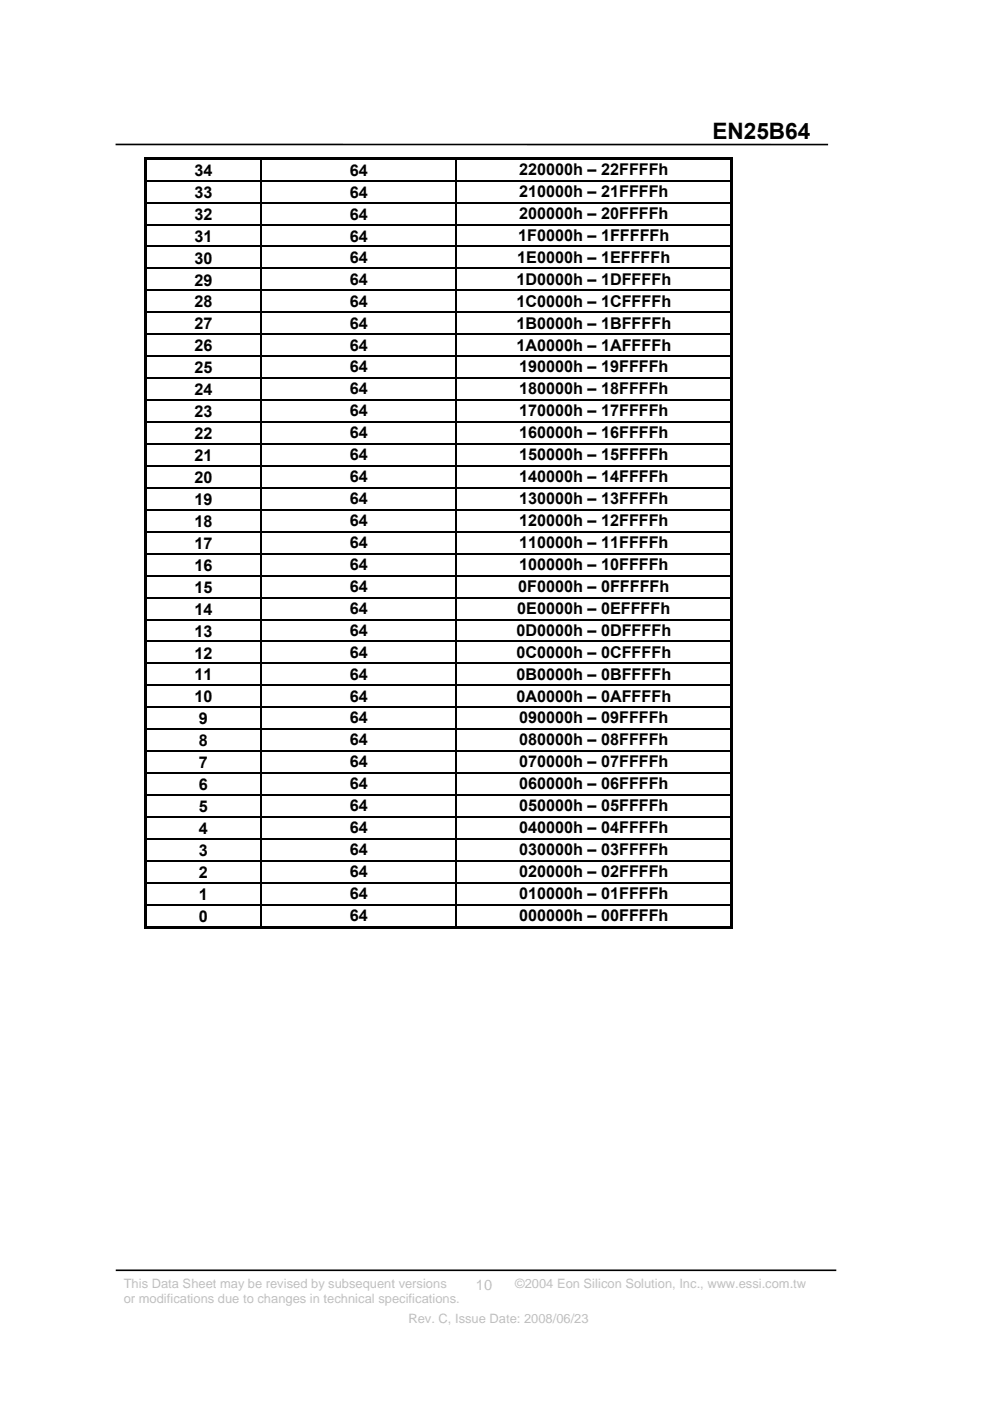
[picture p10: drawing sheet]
<svg xmlns="http://www.w3.org/2000/svg" width="210mm" height="297mm" viewBox="0 0 210 297" stroke-linecap="round" stroke-linejoin="round" font-family="sans-serif">
<defs><g id="words">
<text font-size="4.8" x="151.1" y="29.4">EN25B64</text>
<g font-size="3.4">
<text x="41.2" y="37.3">34</text>
<text x="41.2" y="41.9">33</text>
<text x="74.2" y="37.3">64</text>
<text x="74.2" y="41.9">64</text>
<text x="110.1" y="37.1">220000h – 22FFFFh</text>
<text x="110.1" y="41.7">210000h – 21FFFFh</text>
<text x="41.2" y="46.6">32</text>
<text x="74.2" y="46.6">64</text>
<text x="110.1" y="46.4">200000h – 20FFFFh</text>
<text x="41.2" y="51.2">31</text>
<text x="74.2" y="51.2">64</text>
<text x="109.9" y="51.1">1F0000h – 1FFFFFh</text>
<text x="41.2" y="55.9">30</text>
<text x="74.2" y="55.7">64</text>
<text x="109.7" y="55.7">1E0000h – 1EFFFFh</text>
<text x="41.2" y="60.5">29</text>
<text x="41.2" y="65.2">28</text>
<text x="74.2" y="60.3">64</text>
<text x="74.2" y="65">64</text>
<text x="109.5" y="60.3">1D0000h – 1DFFFFh</text>
<text x="109.5" y="65">1C0000h – 1CFFFFh</text>
<text x="41.2" y="69.8">27</text>
<text x="74.2" y="69.7">64</text>
<text x="109.5" y="69.7">1B0000h – 1BFFFFh</text>
<text x="41.2" y="74.5">26</text>
<text x="74.2" y="74.3">64</text>
<text x="109.5" y="74.3">1A0000h – 1AFFFFh</text>
<text x="41.2" y="79.1">25</text>
<text x="41.2" y="83.8">24</text>
<text x="74.2" y="79">64</text>
<text x="74.2" y="83.6">64</text>
<text x="110.1" y="79">190000h – 19FFFFh</text>
<text x="110.1" y="83.6">180000h – 18FFFFh</text>
<text x="41.2" y="88.5">23</text>
<text x="74.2" y="88.3">64</text>
<text x="110.1" y="88.3">170000h – 17FFFFh</text>
<text x="41.2" y="93.1">22</text>
<text x="74.2" y="92.9">64</text>
<text x="110.1" y="92.9">160000h – 16FFFFh</text>
<text x="41.2" y="97.7">21</text>
<text x="74.2" y="97.6">64</text>
<text x="110.1" y="97.6">150000h – 15FFFFh</text>
<text x="41.2" y="102.4">20</text>
<text x="41.2" y="107.1">19</text>
<text x="74.2" y="102.2">64</text>
<text x="74.2" y="106.9">64</text>
<text x="110.1" y="102.2">140000h – 14FFFFh</text>
<text x="110.1" y="106.9">130000h – 13FFFFh</text>
<text x="41.2" y="111.7">18</text>
<text x="74.2" y="111.5">64</text>
<text x="110.1" y="111.5">120000h – 12FFFFh</text>
<text x="41.2" y="116.4">17</text>
<text x="74.2" y="116.2">64</text>
<text x="110.1" y="116.2">110000h – 11FFFFh</text>
<text x="41.2" y="121">16</text>
<text x="41.2" y="125.7">15</text>
<text x="74.2" y="120.8">64</text>
<text x="74.2" y="125.5">64</text>
<text x="109.9" y="125.5">0F0000h – 0FFFFFh</text>
<text x="110.1" y="120.8">100000h – 10FFFFh</text>
<text x="41.2" y="130.3">14</text>
<text x="74.2" y="130.1">64</text>
<text x="109.7" y="130.1">0E0000h – 0EFFFFh</text>
<text x="41.2" y="135">13</text>
<text x="74.2" y="134.8">64</text>
<text x="109.5" y="134.8">0D0000h – 0DFFFFh</text>
<text x="41.2" y="139.6">12</text>
<text x="74.2" y="139.4">64</text>
<text x="109.5" y="139.4">0C0000h – 0CFFFFh</text>
<text x="41.2" y="144.3">11</text>
<text x="41.2" y="148.9">10</text>
<text x="74.2" y="144.1">64</text>
<text x="74.2" y="148.7">64</text>
<text x="109.5" y="144.1">0B0000h – 0BFFFFh</text>
<text x="109.5" y="148.7">0A0000h – 0AFFFFh</text>
<text x="42.2" y="153.6">9</text>
<text x="74.2" y="153.4">64</text>
<text x="110.1" y="153.4">090000h – 09FFFFh</text>
<text x="42.2" y="158.2">8</text>
<text x="74.2" y="158.1">64</text>
<text x="110.1" y="158.1">080000h – 08FFFFh</text>
<text x="42.2" y="162.9">7</text>
<text x="42.2" y="167.5">6</text>
<text x="74.2" y="162.7">64</text>
<text x="74.2" y="167.3">64</text>
<text x="110.1" y="162.7">070000h – 07FFFFh</text>
<text x="110.1" y="167.3">060000h – 06FFFFh</text>
<text x="42.2" y="172.2">5</text>
<text x="74.2" y="172">64</text>
<text x="110.1" y="172">050000h – 05FFFFh</text>
<text x="42.2" y="176.8">4</text>
<text x="74.2" y="176.7">64</text>
<text x="110.1" y="176.7">040000h – 04FFFFh</text>
<text x="42.2" y="181.5">3</text>
<text x="74.2" y="181.3">64</text>
<text x="74.2" y="185.9">64</text>
<text x="110.1" y="181.3">030000h – 03FFFFh</text>
<text x="110.1" y="185.9">020000h – 02FFFFh</text>
<text x="42.2" y="186.1">2</text>
<text x="42.2" y="190.8">1</text>
<text x="74.2" y="190.6">64</text>
<text x="110.1" y="190.6">010000h – 01FFFFh</text>
<text x="42.2" y="195.5">0</text>
<text x="74.2" y="195.3">64</text>
<text x="110.1" y="195.3">000000h – 00FFFFh</text>
</g>
<text font-size="3.1" fill="#c0c0c0" x="100.9" y="273.5">10</text>
<g font-size="2.7" fill="#c0c0c0">
<text x="26.2" y="273.1">This Data Sheet may be revised by subsequent versions</text>
<text x="109.3" y="273.1">©2004 Eon Silicon Solution, Inc., www.essi.com.tw</text>
<text x="26.2" y="276.3">or modifications due to changes in technical specifications.</text>
<text x="86.6" y="280.5">Rev. C, Issue Date: 2008/06/23</text>
</g>
</g></defs>
<path d="M24.5 30.6h151.1" fill="none" stroke="#000" stroke-width=".34"/>
<path d="M86.3 277.6h51.2v3.7h-51.2z" fill="#fff"/>
<path d="M24.6 269.3h152.8" fill="none" stroke="#000" stroke-width=".34"/>
<g fill="#000">
<path d="M30.6 33.3h.5v.5h-.5zM30.6 33.3h124.8v.5h-124.8zM30.6 33.8h.5v4.4h-.5zM30.6 38.2h.5v.2h-.5zM55.3 38.2h.3v.2h-.3zM96.6 38.2h.3v.2h-.3zM154.9 33.3h.5v.5h-.5zM154.9 33.8h.5v4.4h-.5zM154.9 38.2h.5v.2h-.5zM30.6 38.4h.5v4.4h-.5zM30.6 42.8h.5v.3h-.5zM30.6 43.1h.5v4.4h-.5z"/>
<path d="M30.6 47.5h.5v.3h-.5zM30.6 47.8h.5v4.3h-.5zM30.6 52.1h.5v.3h-.5zM30.6 52.4h.5v4.4h-.5zM30.6 56.8h.5v.3h-.5zM55.3 42.8h.3v.3h-.3zM55.3 47.5h.3v.3h-.3zM55.3 52.1h.3v.3h-.3zM55.3 56.8h.3v.3h-.3zM96.6 42.8h.3v.3h-.3zM96.6 47.5h.3v.3h-.3zM96.6 52.1h.3v.3h-.3z"/>
<path d="M96.6 56.8h.3v.3h-.3zM154.9 38.4h.5v4.4h-.5zM154.9 42.8h.5v.3h-.5zM154.9 43.1h.5v4.4h-.5zM154.9 47.5h.5v.3h-.5zM154.9 47.8h.5v4.3h-.5zM154.9 52.1h.5v.3h-.5zM154.9 52.4h.5v4.4h-.5zM154.9 56.8h.5v.3h-.5zM30.6 57.1h.5v4.3h-.5zM30.6 61.4h.5v.3h-.5zM30.6 61.7h.5v4.4h-.5z"/>
<path d="M30.6 66.1h.5v.3h-.5zM30.6 66.4h.5v4.3h-.5zM30.6 70.7h.5v.3h-.5zM30.6 71h.5v4.4h-.5zM30.6 75.4h.5v.3h-.5zM55.3 61.4h.3v.3h-.3zM55.3 66.1h.3v.3h-.3zM55.3 70.7h.3v.3h-.3zM55.3 75.4h.3v.3h-.3zM96.6 61.4h.3v.3h-.3zM96.6 66.1h.3v.3h-.3zM96.6 70.7h.3v.3h-.3z"/>
<path d="M96.6 75.4h.3v.3h-.3zM154.9 57.1h.5v4.3h-.5zM154.9 61.4h.5v.3h-.5zM154.9 61.7h.5v4.4h-.5zM154.9 66.1h.5v.3h-.5zM154.9 66.4h.5v4.3h-.5zM154.9 70.7h.5v.3h-.5zM154.9 71h.5v4.4h-.5zM154.9 75.4h.5v.3h-.5zM30.6 75.7h.5v4.4h-.5zM30.6 80.1h.5v.2h-.5zM30.6 80.3h.5v4.4h-.5z"/>
<path d="M30.6 84.7h.5v.3h-.5zM30.6 85h.5v4.3h-.5zM30.6 89.3h.5v.3h-.5zM30.6 89.6h.5v4.4h-.5zM30.6 94h.5v.3h-.5zM30.6 94.3h.5v4.4h-.5zM30.6 98.7h.5v.2h-.5zM55.3 80.1h.3v.2h-.3zM55.3 84.7h.3v.3h-.3zM55.3 89.3h.3v.3h-.3zM55.3 94h.3v.3h-.3zM55.3 98.7h.3v.2h-.3z"/>
<path d="M96.6 80.1h.3v.2h-.3zM96.6 84.7h.3v.3h-.3zM96.6 89.3h.3v.3h-.3zM96.6 94h.3v.3h-.3zM96.6 98.7h.3v.2h-.3zM154.9 75.7h.5v4.4h-.5zM154.9 80.1h.5v.2h-.5zM154.9 80.3h.5v4.4h-.5zM154.9 84.7h.5v.3h-.5zM154.9 85h.5v4.3h-.5zM154.9 89.3h.5v.3h-.5zM154.9 89.6h.5v4.4h-.5z"/>
<path d="M154.9 94h.5v.3h-.5zM154.9 94.3h.5v4.4h-.5zM154.9 98.7h.5v.2h-.5zM30.6 98.9h.5v4.4h-.5zM30.6 103.3h.5v.3h-.5zM30.6 103.6h.5v4.4h-.5zM30.6 108h.5v.2h-.5zM30.6 108.2h.5v4.4h-.5zM30.6 112.6h.5v.3h-.5zM30.6 112.9h.5v4.4h-.5zM30.6 117.3h.5v.2h-.5zM55.3 103.3h.3v.3h-.3z"/>
<path d="M55.3 108h.3v.2h-.3zM55.3 112.6h.3v.3h-.3zM55.3 117.3h.3v.2h-.3zM96.6 103.3h.3v.3h-.3zM96.6 108h.3v.2h-.3zM96.6 112.6h.3v.3h-.3zM96.6 117.3h.3v.2h-.3zM154.9 98.9h.5v4.4h-.5zM154.9 103.3h.5v.3h-.5zM154.9 103.6h.5v4.4h-.5zM154.9 108h.5v.2h-.5zM154.9 108.2h.5v4.4h-.5z"/>
<path d="M154.9 112.6h.5v.3h-.5zM154.9 112.9h.5v4.4h-.5zM154.9 117.3h.5v.2h-.5zM30.6 117.5h.5v4.4h-.5zM30.6 121.9h.5v.3h-.5zM30.6 122.2h.5v4.4h-.5zM30.6 126.6h.5v.2h-.5zM30.6 126.8h.5v4.4h-.5zM30.6 131.2h.5v.3h-.5zM30.6 131.5h.5v4.4h-.5zM30.6 135.9h.5v.2h-.5zM55.3 121.9h.3v.3h-.3z"/>
<path d="M55.3 126.6h.3v.2h-.3zM55.3 131.2h.3v.3h-.3zM55.3 135.9h.3v.2h-.3zM96.6 121.9h.3v.3h-.3zM96.6 126.6h.3v.2h-.3zM96.6 131.2h.3v.3h-.3zM96.6 135.9h.3v.2h-.3zM154.9 117.5h.5v4.4h-.5zM154.9 121.9h.5v.3h-.5zM154.9 122.2h.5v4.4h-.5zM154.9 126.6h.5v.2h-.5zM154.9 126.8h.5v4.4h-.5z"/>
<path d="M154.9 131.2h.5v.3h-.5zM154.9 131.5h.5v4.4h-.5zM154.9 135.9h.5v.2h-.5zM30.6 136.1h.5v4.4h-.5zM30.6 140.5h.5v.3h-.5zM30.6 140.8h.5v4.4h-.5zM30.6 145.2h.5v.3h-.5zM30.6 145.5h.5v4.3h-.5zM30.6 149.8h.5v.3h-.5zM30.6 150.1h.5v4.4h-.5zM30.6 154.5h.5v.2h-.5zM30.6 154.7h.5v4.4h-.5z"/>
<path d="M30.6 159.1h.5v.3h-.5zM55.3 140.5h.3v.3h-.3zM55.3 145.2h.3v.3h-.3zM55.3 149.8h.3v.3h-.3zM55.3 154.5h.3v.2h-.3zM55.3 159.1h.3v.3h-.3zM96.6 140.5h.3v.3h-.3zM96.6 145.2h.3v.3h-.3zM96.6 149.8h.3v.3h-.3zM96.6 154.5h.3v.2h-.3zM96.6 159.1h.3v.3h-.3zM154.9 136.1h.5v4.4h-.5z"/>
<path d="M154.9 140.5h.5v.3h-.5zM154.9 140.8h.5v4.4h-.5zM154.9 145.2h.5v.3h-.5zM154.9 145.5h.5v4.3h-.5zM154.9 149.8h.5v.3h-.5zM154.9 150.1h.5v4.4h-.5zM154.9 154.5h.5v.2h-.5zM154.9 154.7h.5v4.4h-.5zM154.9 159.1h.5v.3h-.5zM30.6 159.4h.5v4.4h-.5zM30.6 163.8h.5v.3h-.5zM30.6 164.1h.5v4.3h-.5z"/>
<path d="M30.6 168.4h.5v.3h-.5zM30.6 168.7h.5v4.4h-.5zM30.6 173.1h.5v.3h-.5zM30.6 173.4h.5v4.3h-.5zM30.6 177.7h.5v.3h-.5zM55.3 163.8h.3v.3h-.3zM55.3 168.4h.3v.3h-.3zM55.3 173.1h.3v.3h-.3zM55.3 177.7h.3v.3h-.3zM96.6 163.8h.3v.3h-.3zM96.6 168.4h.3v.3h-.3zM96.6 173.1h.3v.3h-.3z"/>
<path d="M96.6 177.7h.3v.3h-.3zM154.9 159.4h.5v4.4h-.5zM154.9 163.8h.5v.3h-.5zM154.9 164.1h.5v4.3h-.5zM154.9 168.4h.5v.3h-.5zM154.9 168.7h.5v4.4h-.5zM154.9 173.1h.5v.3h-.5zM154.9 173.4h.5v4.3h-.5zM154.9 177.7h.5v.3h-.5zM30.6 178h.5v4.4h-.5zM30.6 182.4h.5v.3h-.5zM30.6 182.7h.5v4.3h-.5z"/>
<path d="M30.6 187h.5v.3h-.5zM30.6 187.3h.5v4.4h-.5zM30.6 191.7h.5v.3h-.5zM30.6 192h.5v4.9h-.5zM30.6 196.4h24.7v.5h-24.7zM55.3 182.4h.3v.3h-.3zM55.3 187h.3v.3h-.3zM55.3 191.7h.3v.3h-.3zM55.3 196.4h41.3v.5h-41.3zM96.6 182.4h.3v.3h-.3zM96.6 187h.3v.3h-.3zM96.6 191.7h.3v.3h-.3z"/>
<path d="M96.6 196.4h58.3v.5h-58.3zM154.9 178h.5v4.4h-.5zM154.9 182.4h.5v.3h-.5zM154.9 182.7h.5v4.3h-.5zM154.9 187h.5v.3h-.5zM154.9 187.3h.5v4.4h-.5zM154.9 191.7h.5v.3h-.5zM154.9 192h.5v4.9h-.5zM154.9 196.4h.5v.5h-.5z"/>
</g>
<g fill="none" stroke="#000" stroke-width=".25">
<path d="M55.4 33.8v4.4M55.4 38.4v4.4M96.8 33.8v4.4M96.8 38.4v4.4M31.1 47.6h24.2M31.1 52.3h24.2M31.1 56.9h24.2M55.4 43.1v4.4M55.4 47.8v4.3M55.4 52.4v4.4M55.4 57.1v4.3M55.6 47.6h41"/>
<path d="M55.6 52.3h41M55.6 56.9h41M96.8 43.1v4.4M96.8 47.8v4.3M96.8 52.4v4.4M96.8 57.1v4.3M96.9 47.6h58M96.9 52.3h58M96.9 56.9h58M31.1 70.9h24.2M31.1 75.5h24.2M55.4 61.7v4.4"/>
<path d="M55.4 66.4v4.3M55.4 71v4.4M55.4 75.7v4.4M55.6 70.9h41M55.6 75.5h41M96.8 61.7v4.4M96.8 66.4v4.3M96.8 71v4.4M96.8 75.7v4.4M96.9 70.9h58M96.9 75.5h58M31.1 80.2h24.2"/>
<path d="M31.1 89.5h24.2M31.1 94.1h24.2M31.1 98.8h24.2M55.4 80.3v4.4M55.4 85v4.3M55.4 89.6v4.4M55.4 94.3v4.4M55.4 98.9v4.4M55.6 80.2h41M55.6 89.5h41M55.6 94.1h41M55.6 98.8h41"/>
<path d="M96.8 80.3v4.4M96.8 85v4.3M96.8 89.6v4.4M96.8 94.3v4.4M96.8 98.9v4.4M96.9 80.2h58M96.9 89.5h58M96.9 94.1h58M96.9 98.8h58M31.1 112.7h24.2M31.1 117.4h24.2M55.4 103.6v4.4"/>
<path d="M55.4 108.2v4.4M55.4 112.9v4.4M55.4 117.5v4.4M55.6 112.7h41M55.6 117.4h41M96.8 103.6v4.4M96.8 108.2v4.4M96.8 112.9v4.4M96.8 117.5v4.4M96.9 112.7h58M96.9 117.4h58M31.1 122h24.2"/>
<path d="M31.1 136h24.2M55.4 122.2v4.4M55.4 126.8v4.4M55.4 131.5v4.4M55.4 136.1v4.4M55.6 122h41M55.6 136h41M96.8 122.2v4.4M96.8 126.8v4.4M96.8 131.5v4.4M96.8 136.1v4.4M96.9 122h58"/>
<path d="M96.9 136h58M31.1 140.7h24.2M31.1 145.3h24.2M31.1 154.6h24.2M31.1 159.3h24.2M55.4 140.8v4.4M55.4 145.5v4.3M55.4 150.1v4.4M55.4 154.7v4.4M55.4 159.4v4.4M55.6 140.7h41M55.6 145.3h41"/>
<path d="M55.6 154.6h41M55.6 159.3h41M96.8 140.8v4.4M96.8 145.5v4.3M96.8 150.1v4.4M96.8 154.7v4.4M96.8 159.4v4.4M96.9 140.7h58M96.9 145.3h58M96.9 154.6h58M96.9 159.3h58M31.1 163.9h24.2"/>
<path d="M31.1 177.9h24.2M55.4 164.1v4.3M55.4 168.7v4.4M55.4 173.4v4.3M55.4 178v4.4M55.6 163.9h41M55.6 177.9h41M96.8 164.1v4.3M96.8 168.7v4.4M96.8 173.4v4.3M96.8 178v4.4M96.9 163.9h58"/>
<path d="M96.9 177.9h58M31.1 182.5h24.2M31.1 187.2h24.2M55.4 182.7v4.3M55.4 187.3v4.4M55.4 192v4.4M55.6 182.5h41M55.6 187.2h41M96.8 182.7v4.3M96.8 187.3v4.4M96.8 192v4.4M96.9 182.5h58"/>
<path d="M96.9 187.2h58"/>
</g>
<g fill="none" stroke="#000" stroke-width=".23">
<path d="M31.1 38.3h24.2M55.6 38.3h41M96.9 38.3h58M31.1 43h24.2M55.6 43h41M96.9 43h58M31.1 61.6h24.2M31.1 66.2h24.2M55.6 61.6h41M55.6 66.2h41M96.9 61.6h58M96.9 66.2h58"/>
<path d="M31.1 84.8h24.2M55.6 84.8h41M96.9 84.8h58M31.1 103.4h24.2M31.1 108.1h24.2M55.6 103.4h41M55.6 108.1h41M96.9 103.4h58M96.9 108.1h58M31.1 126.7h24.2M31.1 131.3h24.2M55.6 126.7h41"/>
<path d="M55.6 131.3h41M96.9 126.7h58M96.9 131.3h58M31.1 150h24.2M55.6 150h41M96.9 150h58M31.1 168.6h24.2M31.1 173.2h24.2M55.6 168.6h41M55.6 173.2h41M96.9 168.6h58M96.9 173.2h58"/>
<path d="M31.1 191.8h24.2M55.6 191.8h41M96.9 191.8h58"/>
</g>
<use href="#words"/>
</svg>
